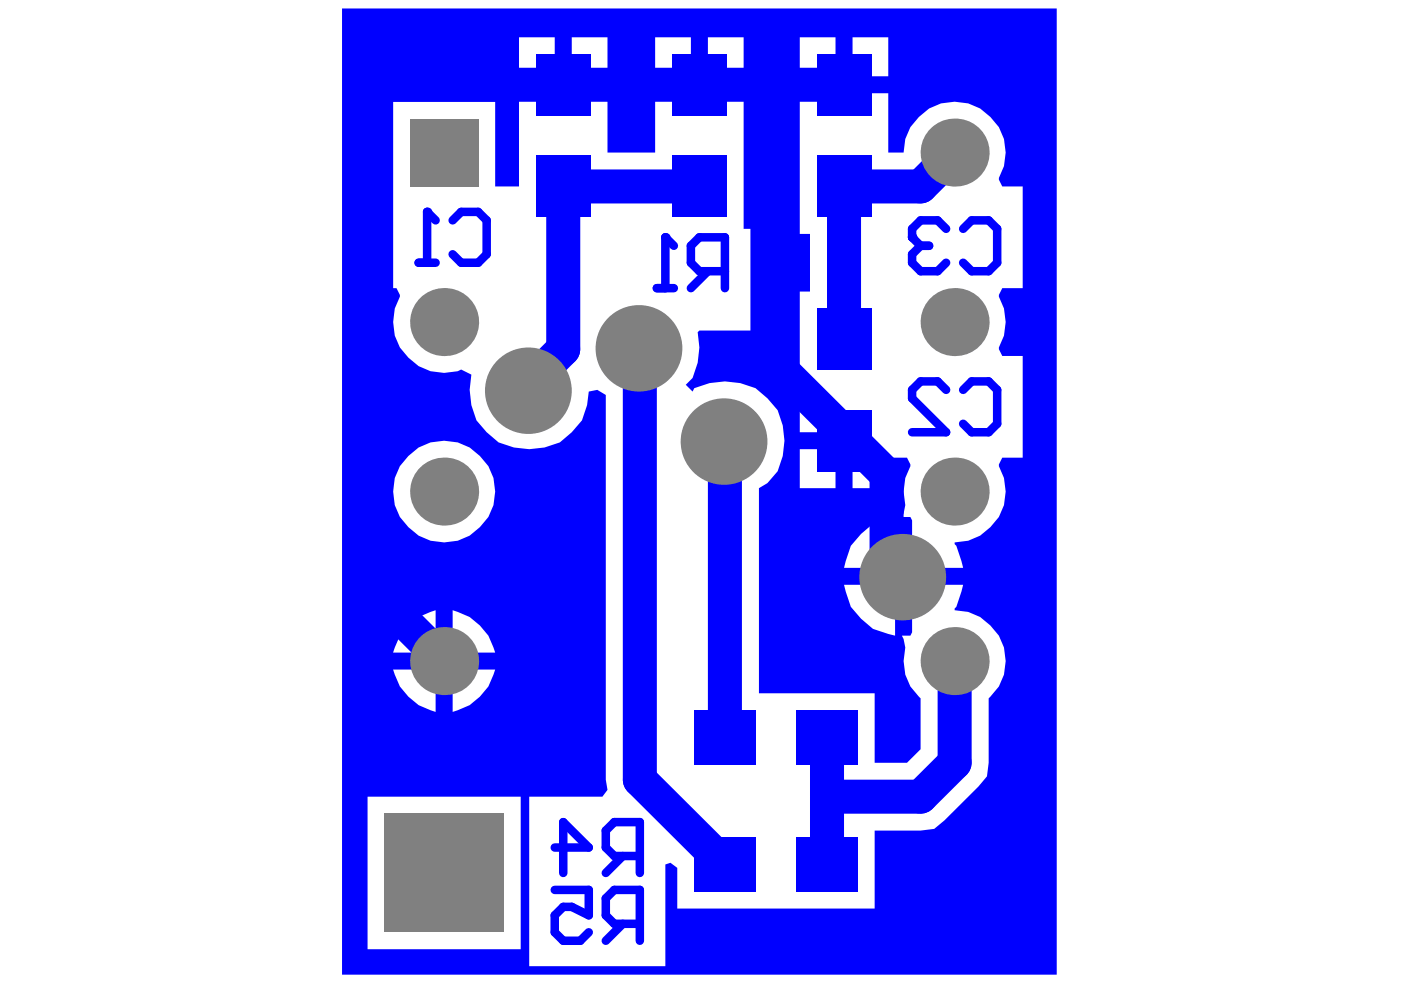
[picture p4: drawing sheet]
<svg xmlns="http://www.w3.org/2000/svg" width="287mm" height="202mm" viewBox="0 0 287 202" stroke-linecap="round" stroke-linejoin="round" font-family="sans-serif">
<path d="M70 1.7h146.3v197.9h-146.3zM174.5 7.6v8h7.3v-8zM163.7 7.6v8h7.3v-8zM144.9 7.6v8h7.3v-8zM134.1 7.6v8h7.3v-8zM117 7.6v8h7.4v-8zM106.2 7.6v8h7.4v-8zM163.7 19.1v28.8h2.1v11.8h-2.1v28.8h9.1v1.8h1.7v9.7h7.3v-6.3h3.9l.7 1.4v.4l-1.1 2.4-.3 2.8 .3 2.8-.3 1.7-.4 .7h1.8l.3 .7v9.7h10.5l-.4-1.4-1-3.1-.4-.4v-.3l2.8-.4a11.5 11.5 0 0 0 7.3-7.2l.4-2.8-.4-2.8-1-2.4v-.4l.7-1.4h4.2v-20.8h-4.2l-.7-1.4v-.3a10.4 10.4 0 0 0 0-10.4v-.4l.7-1.4h4.2v-20.8h-4.2l-.7-1.4v-.3a10.2 10.2 0 0 0-1.8-12.5 10.1 10.1 0 0 0-14.6 0l-1.7 2-1.1 2.5-.3 2.7h-3.2v-12.1zM80.5 20.8v38.2h.7l.7 1.4v.4a10.2 10.2 0 0 0 1.7 12.5 9.7 9.7 0 0 0 10.8 2.4l2.1 1-.4 3.1 .4 3.2 1 3.1 2.1 2.4 2.5 2.1a14.9 14.9 0 0 0 12.5 0l2.4-2.1 2.1-2.4 1.1-3.1 .3-2.8 1.8-.4 1.7 1.1v78.8l.4 2.1-1.1 1.4h-15v34.7h27.9v-20.8l1.1-.4 1.3 1v8.4h40.5v-16h9.4l2.7-.3 2.1-1.8 7-6.9 1.7-2.1 .4-2.8v-13.2a10 10 0 0 0 .3-14.9l-2-1.7-2.5-1.1-2.8-.3v-.4l.4-.3 1.4-4.5h-10.5v9.7l-.3 .7h-1.8l.4 .7 .3 1.7a10 10 0 0 0 3.2 10.4v10.4l-2.8 2.8h-6.6v-14.2h-23.7v-42l1.7-1.1 2.1-2.4a14.7 14.7 0 0 0 0-12.5l-2.1-2.4-2.4-2.1a14.9 14.9 0 0 0-12.6 0l-.3 .7-1.4-1.4 1.4-1.4 1-3.1 .4-3.1-.4-3.2 .4-.3h13.9v-20.8h-4.9v-27.8h-18.1v12.1h-9.7v-12.1h-18.2v19.1h-4.8v-17.4zM163.7 92v8h7.3v-8zM83.6 93.4a10 10 0 0 0 0 14.6 10.1 10.1 0 0 0 14.6 0 10 10 0 0 0 0-14.6 10.1 10.1 0 0 0-14.6 0zM176.3 109.4l-2.1 2.4-1.4 4.5h10.4v-10.4l-4.5 1.4zM172.8 119.8l1.4 4.5 2.1 2.4 2.4 2.1 4.5 1.4v-10.4zM92.7 125v8.7h8.7a11.8 11.8 0 0 0-8.7-8.7zM83.6 128.1l-1.7 2.1-1.4 3.5h8.7v-8.7l-3.5 1.4zM92.7 137.1v8.7a11.8 11.8 0 0 0 8.7-8.7zM80.5 137.1a11.8 11.8 0 0 0 8.7 8.7v-8.7zM75.2 163.2v31.2h31.4v-31.2z" fill="#00f"/>
<path d="M157.1 17.4v55.5l15.7 15.6v1.8M172.8 17.4h-94.1l-1.7 1.7v102.4l13.9 13.9M143.2 38.2h-27.9v33.3l-7 7v1.3M195.4 31.2l-6.9 7h-15.7v31.2M131 71.2v88.5l17.4 17.4M148.4 90.3v60.7M173.5 89.2l8 8v17.4M195.4 135.4v20.8l-6.9 7h-19.2M169.3 151v26.1" fill="none" stroke="#00f" stroke-width="7"/>
<path d="M193.7 46.9l-1.8-1.8h-3.4l-1.8 1.8v1.7M197.2 46.9l1.7-1.8h3.5l1.7 1.8v6.9l-1.7 1.7h-3.5l-1.7-1.7" fill="none" stroke="#00f" stroke-width="1.7"/>
<circle cx="186.7" cy="48.6" r=".87" fill="#00f"/>
<path d="M134.5 59h3.5M136.2 48.6v10.4M144.9 55.5l-3.5 3.5M148.4 55.5h-5.2l-1.8-1.7v-3.5l1.8-1.7h5.2v10.4M186.7 48.6l1.8 1.7M188.5 50.3h1.7M188.5 50.3l-1.8 1.8v1.7l1.8 1.7h3.4l1.8-1.7" fill="none" stroke="#00f" stroke-width="1.7"/>
<circle cx="136.2" cy="48.6" r=".87" fill="#00f"/>
<path d="M85.7 53.8h3.5M87.4 43.4v10.4M92.7 45.1l1.7-1.7h3.5l1.7 1.7v7l-1.7 1.7h-3.5l-1.7-1.7M136.2 48.6l1.8 1.7M193.7 79.8l-1.8-1.7h-3.4l-1.8 1.7v1.8l7 6.9h-7M197.2 79.8l1.7-1.7h3.5l1.7 1.7v7l-1.7 1.7h-3.5l-1.7-1.7" fill="none" stroke="#00f" stroke-width="1.7"/>
<circle cx="87.4" cy="43.4" r=".87" fill="#00f"/>
<path d="M87.4 43.4l1.8 1.7M113.6 173.6h6.9l-5.2-5.2v10.4M127.5 175.3l-3.5 3.5M131 175.3h-5.2l-1.8-1.7v-3.5l1.8-1.7h5.2v10.4M113.6 182.3h6.9v5.2l-3.5-1.8h-1.7l-1.7 1.8v3.4l1.7 1.8h3.5l1.7-1.8M127.5 189.2l-3.5 3.5M131 189.2h-5.2l-1.8-1.7v-3.5l1.8-1.7h5.2v10.4" fill="none" stroke="#00f" stroke-width="1.7"/>
<g fill="#808080">
<circle cx="184.8" cy="118.2" r="8.9"/>
<circle cx="148.2" cy="90.4" r="8.9"/>
<circle cx="130.8" cy="71.3" r="8.9"/>
<circle cx="108.2" cy="80" r="8.9"/>
<circle cx="195.4" cy="100.7" r="7"/>
<circle cx="195.4" cy="31.2" r="7"/>
<circle cx="195.4" cy="66" r="7"/>
<circle cx="195.4" cy="135.4" r="7"/>
<circle cx="90.9" cy="100.7" r="7"/>
<circle cx="90.9" cy="66" r="7"/>
<circle cx="90.9" cy="135.4" r="7"/>
</g>
<g fill="#808080">
<path d="M78.7 166.6h24.4v24.3h-24.4z" fill-rule="evenodd"/>
<path d="M84 24.3h13.9v13.9h-13.9z" fill-rule="evenodd"/>
</g>
<g fill="#00f">
<path d="M109.7 11.1h11.2v12.5h-11.2z" fill-rule="evenodd"/>
<path d="M137.6 11.1h11.1v12.5h-11.1z" fill-rule="evenodd"/>
<path d="M163 145.5h12.6v11.1h-12.6z" fill-rule="evenodd"/>
<path d="M167.2 63.2h11.2v12.5h-11.2z" fill-rule="evenodd"/>
<path d="M167.2 11.1h11.2v12.5h-11.2z" fill-rule="evenodd"/>
<path d="M109.7 31.9h11.2v12.5h-11.2z" fill-rule="evenodd"/>
<path d="M137.6 31.9h11.1v12.5h-11.1z" fill-rule="evenodd"/>
<path d="M163 171.5h12.6v11.1h-12.6z" fill-rule="evenodd"/>
<path d="M167.2 31.9h11.2v12.5h-11.2z" fill-rule="evenodd"/>
<path d="M167.2 84h11.2v12.5h-11.2z" fill-rule="evenodd"/>
<path d="M142.1 145.5h12.6v11.1h-12.6z" fill-rule="evenodd"/>
<path d="M142.1 171.5h12.6v11.1h-12.6z" fill-rule="evenodd"/>
</g>
</svg>
